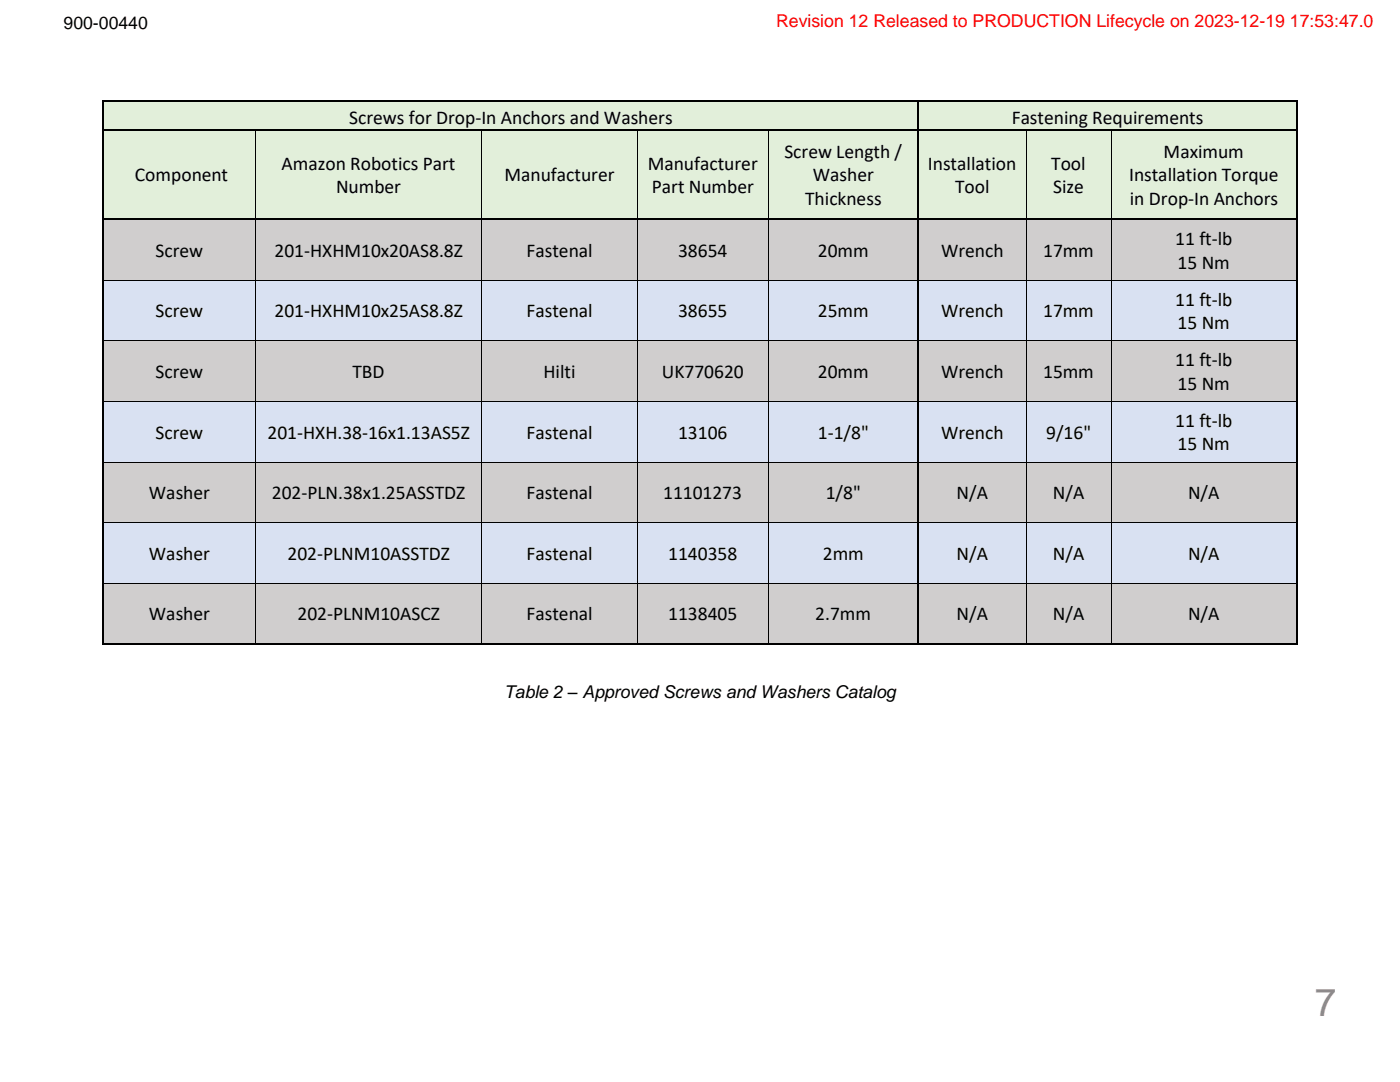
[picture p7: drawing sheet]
<svg xmlns="http://www.w3.org/2000/svg" width="279mm" height="216mm" viewBox="0 0 279 216" stroke-linecap="round" stroke-linejoin="round" font-family="sans-serif">
<defs><g id="words">
<text font-size="7.7" fill="#96858a" x="262.4" y="202.8">7</text>
<g font-size="3.9">
<text x="69.7" y="24.8">Screws for Drop-In Anchors and Washers</text>
<text x="201.9" y="24.8">Fastening Requirements</text>
<text x="56.2" y="33.8">Amazon Robotics Part</text>
<text x="129.3" y="33.8">Manufacturer</text>
<text x="156.5" y="31.5">Screw Length /</text>
<text x="185.2" y="33.8">Installation</text>
<text x="209.8" y="33.8">Tool</text>
<text x="232.2" y="31.5">Maximum</text>
<text x="26.9" y="36.2">Component</text>
<text x="67.1" y="38.6">Number</text>
<text x="100.7" y="36.2">Manufacturer</text>
<text x="130.1" y="38.6">Part Number</text>
<text x="160.7" y="40.9">Thickness</text>
<text x="162.2" y="36.2">Washer</text>
<text x="190.6" y="38.6">Tool</text>
<text x="210.2" y="38.6">Size</text>
<text x="225.3" y="36.2">Installation Torque</text>
<text x="225.5" y="40.9">in Drop-In Anchors</text>
<text x="31" y="51.2">Screw</text>
<text x="54.8" y="51.2">201-HXHM10x20AS8.8Z</text>
<text x="105.1" y="51.2">Fastenal</text>
<text x="135.3" y="51.2">38654</text>
<text x="163.2" y="51.2">20mm</text>
<text x="187.8" y="51.2">Wrench</text>
<text x="208.2" y="51.2">17mm</text>
<text x="234.5" y="48.9">11 ft-lb</text>
<text x="235" y="53.6">15 Nm</text>
<text x="31" y="63.3">Screw</text>
<text x="54.8" y="63.3">201-HXHM10x25AS8.8Z</text>
<text x="105.1" y="63.3">Fastenal</text>
<text x="135.3" y="63.3">38655</text>
<text x="163.2" y="63.3">25mm</text>
<text x="187.8" y="63.3">Wrench</text>
<text x="208.2" y="63.3">17mm</text>
<text x="234.5" y="61">11 ft-lb</text>
<text x="235" y="65.7">15 Nm</text>
<text x="31" y="75.4">Screw</text>
<text x="70.3" y="75.4">TBD</text>
<text x="108.5" y="75.4">Hilti</text>
<text x="132.1" y="75.4">UK770620</text>
<text x="163.2" y="75.4">20mm</text>
<text x="187.8" y="75.4">Wrench</text>
<text x="208.2" y="75.4">15mm</text>
<text x="234.5" y="73">11 ft-lb</text>
<text x="235" y="77.8">15 Nm</text>
<text x="31" y="87.5">Screw</text>
<text x="53.4" y="87.5">201-HXH.38-16x1.13AS5Z</text>
<text x="105.1" y="87.5">Fastenal</text>
<text x="135.3" y="87.5">13106</text>
<text x="163.2" y="87.5">1-1/8&quot;</text>
<text x="187.8" y="87.5">Wrench</text>
<text x="208.8" y="87.5">9/16&quot;</text>
<text x="234.5" y="85.1">11 ft-lb</text>
<text x="235" y="89.9">15 Nm</text>
<text x="29.7" y="99.6">Washer</text>
<text x="54.2" y="99.6">202-PLN.38x1.25ASSTDZ</text>
<text x="105.1" y="99.6">Fastenal</text>
<text x="132.4" y="99.6">11101273</text>
<text x="164.8" y="99.6">1/8&quot;</text>
<text x="190.9" y="99.6">N/A</text>
<text x="210.1" y="99.6">N/A</text>
<text x="237.1" y="99.6">N/A</text>
<text x="29.7" y="111.7">Washer</text>
<text x="57.4" y="111.7">202-PLNM10ASSTDZ</text>
<text x="105.1" y="111.7">Fastenal</text>
<text x="133.4" y="111.7">1140358</text>
<text x="164.2" y="111.7">2mm</text>
<text x="190.9" y="111.7">N/A</text>
<text x="210.1" y="111.7">N/A</text>
<text x="237.1" y="111.7">N/A</text>
<text x="29.7" y="123.8">Washer</text>
<text x="59.4" y="123.8">202-PLNM10ASCZ</text>
<text x="105.1" y="123.8">Fastenal</text>
<text x="133.4" y="123.8">1138405</text>
<text x="162.7" y="123.8">2.7mm</text>
<text x="190.9" y="123.8">N/A</text>
<text x="210.1" y="123.8">N/A</text>
<text x="237.1" y="123.8">N/A</text>
</g>
<g font-size="3.5">
<text x="12.7" y="5.8">900-00440</text>
<text x="100.6" y="139.3">Table 2 – Approved Screws and Washers Catalog</text>
</g>
<text font-size="3.5" fill="#f00" x="154.9" y="5.3">Revision 12 Released to PRODUCTION Lifecycle on 2023-12-19 17:53:47.0</text>
</g></defs>
<g fill="#e2efda">
<path d="M20.8 20.2h162.4v5.6h-162.4z" fill-rule="evenodd"/>
<path d="M22.5 21.1h158.9v4.7h-158.9z" fill-rule="evenodd"/>
<path d="M183.5 20.2h75.1v5.6h-75.1z" fill-rule="evenodd"/>
<path d="M185.2 21.1h71.7v4.7h-71.7z" fill-rule="evenodd"/>
</g>
<g fill="#000">
<path d="M20.4 19.9h.4v.3h-.4z" fill-rule="evenodd"/>
<path d="M20.4 19.9h.4v.3h-.4z" fill-rule="evenodd"/>
<path d="M183.1 19.9h.4v.3h-.4z" fill-rule="evenodd"/>
<path d="M258.6 19.9h.3v.3h-.3z" fill-rule="evenodd"/>
<path d="M258.6 19.9h.3v.3h-.3z" fill-rule="evenodd"/>
</g>
<path d="M20.6 20.2v5.6M20.8 20.1h162.3M183.3 20.2v5.6M183.5 20.1h75.1M258.8 20.2v5.6" fill="none" stroke="#000" stroke-width=".34"/>
<g fill="#e2efda">
<path d="M20.8 26.2h30.1v17.4h-30.1z" fill-rule="evenodd"/>
<path d="M22.5 32.5h26.6v4.8h-26.6z" fill-rule="evenodd"/>
<path d="M51 26.2h45.1v17.4h-45.1z" fill-rule="evenodd"/>
<path d="M52.9 30.1h41.3v4.8h-41.3z" fill-rule="evenodd"/>
<path d="M52.9 34.9h41.3v4.7h-41.3z" fill-rule="evenodd"/>
<path d="M96.2 26.2h30.9v17.4h-30.9z" fill-rule="evenodd"/>
<path d="M98.1 32.5h27.2v4.8h-27.2z" fill-rule="evenodd"/>
<path d="M127.2 26.2h26v17.4h-26z" fill-rule="evenodd"/>
<path d="M129.1 30.1h22.3v4.8h-22.3z" fill-rule="evenodd"/>
<path d="M129.1 34.9h22.3v4.7h-22.3z" fill-rule="evenodd"/>
<path d="M153.3 26.2h30v17.4h-30z" fill-rule="evenodd"/>
<path d="M155.2 27.8h26.2v4.7h-26.2z" fill-rule="evenodd"/>
<path d="M155.2 32.5h26.2v4.8h-26.2z" fill-rule="evenodd"/>
<path d="M155.2 37.3h26.2v4.7h-26.2z" fill-rule="evenodd"/>
<path d="M183.5 26.2h21.2v17.4h-21.2z" fill-rule="evenodd"/>
<path d="M185.2 30.1h17.7v4.8h-17.7z" fill-rule="evenodd"/>
<path d="M185.2 34.9h17.7v4.7h-17.7z" fill-rule="evenodd"/>
<path d="M204.8 26.2h16.8v17.4h-16.8z" fill-rule="evenodd"/>
<path d="M206.7 30.1h13.1v4.8h-13.1z" fill-rule="evenodd"/>
<path d="M206.7 34.9h13.1v4.7h-13.1z" fill-rule="evenodd"/>
<path d="M221.8 26.2h36.8v17.4h-36.8z" fill-rule="evenodd"/>
<path d="M223.6 27.8h33.3v4.7h-33.3z" fill-rule="evenodd"/>
<path d="M223.6 32.5h33.3v4.8h-33.3z" fill-rule="evenodd"/>
<path d="M223.6 37.3h33.3v4.7h-33.3z" fill-rule="evenodd"/>
</g>
<g fill="#000">
<path d="M20.4 25.8h.4v.4h-.4z" fill-rule="evenodd"/>
<path d="M50.9 25.8h.3v.4h-.3z" fill-rule="evenodd"/>
<path d="M96.1 25.8h.3v.4h-.3z" fill-rule="evenodd"/>
<path d="M127.1 25.8h.3v.4h-.3z" fill-rule="evenodd"/>
<path d="M153.2 25.8h.4v.4h-.4z" fill-rule="evenodd"/>
<path d="M183.1 25.8h.4v.4h-.4z" fill-rule="evenodd"/>
<path d="M204.7 25.8h.3v.4h-.3z" fill-rule="evenodd"/>
<path d="M221.7 25.8h.3v.4h-.3z" fill-rule="evenodd"/>
<path d="M258.6 25.8h.3v.4h-.3z" fill-rule="evenodd"/>
</g>
<path d="M20.6 26.2v17.4M20.8 26h30.1M51.2 26h44.9M96.4 26h30.7M127.4 26h25.8M153.6 26h29.5M183.3 26.2v17.4M183.5 26h21.2M205 26h16.6M222 26h36.6M258.8 26.2v17.4" fill="none" stroke="#000" stroke-width=".34"/>
<path d="M51 26.2v17.4M96.2 26.2v17.4M127.2 26.2v17.4M153.3 26.2v17.4M204.8 26.2v17.4M221.7 26.2v17.4" fill="none" stroke="#000" stroke-width=".2"/>
<g fill="#d0cece">
<path d="M20.8 44h30.1v11.9h-30.1z" fill-rule="evenodd"/>
<path d="M22.5 47.6h26.6v4.7h-26.6z" fill-rule="evenodd"/>
<path d="M51 44h45.1v11.9h-45.1z" fill-rule="evenodd"/>
<path d="M52.9 47.6h41.3v4.7h-41.3z" fill-rule="evenodd"/>
<path d="M96.2 44h30.9v11.9h-30.9z" fill-rule="evenodd"/>
<path d="M98.1 47.6h27.2v4.7h-27.2z" fill-rule="evenodd"/>
<path d="M127.2 44h26v11.9h-26z" fill-rule="evenodd"/>
<path d="M129.1 47.6h22.3v4.7h-22.3z" fill-rule="evenodd"/>
<path d="M153.3 44h30v11.9h-30z" fill-rule="evenodd"/>
<path d="M155.2 47.6h26.2v4.7h-26.2z" fill-rule="evenodd"/>
<path d="M183.5 44h21.2v11.9h-21.2z" fill-rule="evenodd"/>
<path d="M185.2 47.6h17.7v4.7h-17.7z" fill-rule="evenodd"/>
<path d="M204.8 44h16.8v11.9h-16.8z" fill-rule="evenodd"/>
<path d="M206.7 47.6h13.1v4.7h-13.1z" fill-rule="evenodd"/>
<path d="M221.8 44h36.8v11.9h-36.8z" fill-rule="evenodd"/>
<path d="M223.6 45.2h33.3v4.7h-33.3z" fill-rule="evenodd"/>
<path d="M223.6 49.9h33.3v4.8h-33.3z" fill-rule="evenodd"/>
</g>
<g fill="#000">
<path d="M20.4 43.6h.4v.3h-.4z" fill-rule="evenodd"/>
<path d="M50.9 43.6h.3v.3h-.3z" fill-rule="evenodd"/>
<path d="M96.1 43.6h.3v.3h-.3z" fill-rule="evenodd"/>
<path d="M127.1 43.6h.3v.3h-.3z" fill-rule="evenodd"/>
<path d="M153.2 43.6h.4v.3h-.4z" fill-rule="evenodd"/>
<path d="M183.1 43.6h.4v.3h-.4z" fill-rule="evenodd"/>
<path d="M204.7 43.6h.3v.3h-.3z" fill-rule="evenodd"/>
<path d="M221.7 43.6h.3v.3h-.3z" fill-rule="evenodd"/>
<path d="M258.6 43.6h.3v.3h-.3z" fill-rule="evenodd"/>
</g>
<path d="M20.6 43.9v12M20.8 43.8h30.1M51.2 43.8h44.9M96.4 43.8h30.7M127.4 43.8h25.8M153.6 43.8h29.5M183.3 43.9v12M183.5 43.8h21.2M205 43.8h16.6M222 43.8h36.6M258.8 43.9v12" fill="none" stroke="#000" stroke-width=".34"/>
<path d="M51 43.9v12M96.2 43.9v12M127.2 43.9v12M153.3 43.9v12M204.8 43.9v12M221.7 43.9v12" fill="none" stroke="#000" stroke-width=".2"/>
<g fill="#d9e1f2">
<path d="M20.8 56.1h30.1v11.9h-30.1z" fill-rule="evenodd"/>
<path d="M22.5 59.7h26.6v4.7h-26.6z" fill-rule="evenodd"/>
<path d="M51 56.1h45.1v11.9h-45.1z" fill-rule="evenodd"/>
<path d="M52.9 59.7h41.3v4.7h-41.3z" fill-rule="evenodd"/>
<path d="M96.2 56.1h30.9v11.9h-30.9z" fill-rule="evenodd"/>
<path d="M98.1 59.7h27.2v4.7h-27.2z" fill-rule="evenodd"/>
<path d="M127.2 56.1h26v11.9h-26z" fill-rule="evenodd"/>
<path d="M129.1 59.7h22.3v4.7h-22.3z" fill-rule="evenodd"/>
<path d="M153.3 56.1h30v11.9h-30z" fill-rule="evenodd"/>
<path d="M155.2 59.7h26.2v4.7h-26.2z" fill-rule="evenodd"/>
<path d="M183.5 56.1h21.2v11.9h-21.2z" fill-rule="evenodd"/>
<path d="M185.2 59.7h17.7v4.7h-17.7z" fill-rule="evenodd"/>
<path d="M204.8 56.1h16.8v11.9h-16.8z" fill-rule="evenodd"/>
<path d="M206.7 59.7h13.1v4.7h-13.1z" fill-rule="evenodd"/>
<path d="M221.8 56.1h36.8v11.9h-36.8z" fill-rule="evenodd"/>
<path d="M223.6 57.3h33.3v4.7h-33.3z" fill-rule="evenodd"/>
<path d="M223.6 62h33.3v4.8h-33.3z" fill-rule="evenodd"/>
</g>
<g fill="#000">
<path d="M20.4 55.9h.4v.2h-.4z" fill-rule="evenodd"/>
<path d="M50.9 55.9h.2v.2h-.2z" fill-rule="evenodd"/>
<path d="M96.1 55.9h.1v.2h-.1z" fill-rule="evenodd"/>
<path d="M127.1 55.9h.2v.2h-.2z" fill-rule="evenodd"/>
<path d="M153.2 55.9h.2v.2h-.2z" fill-rule="evenodd"/>
<path d="M183.1 55.9h.4v.2h-.4z" fill-rule="evenodd"/>
<path d="M204.7 55.9h.2v.2h-.2z" fill-rule="evenodd"/>
<path d="M221.7 55.9h.1v.2h-.1z" fill-rule="evenodd"/>
<path d="M258.6 55.9h.3v.2h-.3z" fill-rule="evenodd"/>
</g>
<g fill="none" stroke="#000" stroke-width=".2">
<path d="M20.8 56h30.1M51 56.1v11.9M51.1 56h45M96.2 56.1v11.9M96.2 56h30.9M127.2 56.1v11.9M127.3 56h25.9M153.3 56.1v11.9M153.4 56h29.7M183.5 56h21.2M204.8 56.1v11.9M204.9 56h16.7"/>
<path d="M221.7 56.1v11.9M221.8 56h36.8"/>
</g>
<path d="M20.6 56.1v11.9M183.3 56.1v11.9M258.8 56.1v11.9" fill="none" stroke="#000" stroke-width=".34"/>
<g fill="#d0cece">
<path d="M20.8 68.2h30.1v11.9h-30.1z" fill-rule="evenodd"/>
<path d="M22.5 71.7h26.6v4.8h-26.6z" fill-rule="evenodd"/>
<path d="M51 68.2h45.1v11.9h-45.1z" fill-rule="evenodd"/>
<path d="M52.9 71.7h41.3v4.8h-41.3z" fill-rule="evenodd"/>
<path d="M96.2 68.2h30.9v11.9h-30.9z" fill-rule="evenodd"/>
<path d="M98.1 71.7h27.2v4.8h-27.2z" fill-rule="evenodd"/>
<path d="M127.2 68.2h26v11.9h-26z" fill-rule="evenodd"/>
<path d="M129.1 71.7h22.3v4.8h-22.3z" fill-rule="evenodd"/>
<path d="M153.3 68.2h30v11.9h-30z" fill-rule="evenodd"/>
<path d="M155.2 71.7h26.2v4.8h-26.2z" fill-rule="evenodd"/>
<path d="M183.5 68.2h21.2v11.9h-21.2z" fill-rule="evenodd"/>
<path d="M185.2 71.7h17.7v4.8h-17.7z" fill-rule="evenodd"/>
<path d="M204.8 68.2h16.8v11.9h-16.8z" fill-rule="evenodd"/>
<path d="M206.7 71.7h13.1v4.8h-13.1z" fill-rule="evenodd"/>
<path d="M221.8 68.2h36.8v11.9h-36.8z" fill-rule="evenodd"/>
<path d="M223.6 69.4h33.3v4.7h-33.3z" fill-rule="evenodd"/>
<path d="M223.6 74.1h33.3v4.7h-33.3z" fill-rule="evenodd"/>
</g>
<g fill="#000">
<path d="M20.4 68h.4v.1h-.4z" fill-rule="evenodd"/>
<path d="M50.9 68h.2v.1h-.2z" fill-rule="evenodd"/>
<path d="M96.1 68h.1v.1h-.1z" fill-rule="evenodd"/>
<path d="M127.1 68h.2v.1h-.2z" fill-rule="evenodd"/>
<path d="M153.2 68h.2v.1h-.2z" fill-rule="evenodd"/>
<path d="M183.1 68h.4v.1h-.4z" fill-rule="evenodd"/>
<path d="M204.7 68h.2v.1h-.2z" fill-rule="evenodd"/>
<path d="M221.7 68h.1v.1h-.1z" fill-rule="evenodd"/>
<path d="M258.6 68h.3v.1h-.3z" fill-rule="evenodd"/>
</g>
<g fill="none" stroke="#000" stroke-width=".2">
<path d="M20.8 68h30.1M51 68.1v12M51.1 68h45M96.2 68.1v12M96.2 68h30.9M127.2 68.1v12M127.3 68h25.9M153.3 68.1v12M153.4 68h29.7M183.5 68h21.2M204.8 68.1v12M204.9 68h16.7"/>
<path d="M221.7 68.1v12M221.8 68h36.8"/>
</g>
<path d="M20.6 68.1v12M183.3 68.1v12M258.8 68.1v12" fill="none" stroke="#000" stroke-width=".34"/>
<g fill="#d9e1f2">
<path d="M20.8 80.2h30.1v11.9h-30.1z" fill-rule="evenodd"/>
<path d="M22.5 83.8h26.6v4.8h-26.6z" fill-rule="evenodd"/>
<path d="M51 80.2h45.1v11.9h-45.1z" fill-rule="evenodd"/>
<path d="M52.9 83.8h41.3v4.8h-41.3z" fill-rule="evenodd"/>
<path d="M96.2 80.2h30.9v11.9h-30.9z" fill-rule="evenodd"/>
<path d="M98.1 83.8h27.2v4.8h-27.2z" fill-rule="evenodd"/>
<path d="M127.2 80.2h26v11.9h-26z" fill-rule="evenodd"/>
<path d="M129.1 83.8h22.3v4.8h-22.3z" fill-rule="evenodd"/>
<path d="M153.3 80.2h30v11.9h-30z" fill-rule="evenodd"/>
<path d="M155.2 83.8h26.2v4.8h-26.2z" fill-rule="evenodd"/>
<path d="M183.5 80.2h21.2v11.9h-21.2z" fill-rule="evenodd"/>
<path d="M185.2 83.8h17.7v4.8h-17.7z" fill-rule="evenodd"/>
<path d="M204.8 80.2h16.8v11.9h-16.8z" fill-rule="evenodd"/>
<path d="M206.7 83.8h13.1v4.8h-13.1z" fill-rule="evenodd"/>
<path d="M221.8 80.2h36.8v11.9h-36.8z" fill-rule="evenodd"/>
<path d="M223.6 81.5h33.3v4.7h-33.3z" fill-rule="evenodd"/>
<path d="M223.6 86.2h33.3v4.7h-33.3z" fill-rule="evenodd"/>
</g>
<g fill="#000">
<path d="M20.4 80.1h.4v.1h-.4z" fill-rule="evenodd"/>
<path d="M50.9 80.1h.2v.1h-.2z" fill-rule="evenodd"/>
<path d="M96.1 80.1h.1v.1h-.1z" fill-rule="evenodd"/>
<path d="M127.1 80.1h.2v.1h-.2z" fill-rule="evenodd"/>
<path d="M153.2 80.1h.2v.1h-.2z" fill-rule="evenodd"/>
<path d="M183.1 80.1h.4v.1h-.4z" fill-rule="evenodd"/>
<path d="M204.7 80.1h.2v.1h-.2z" fill-rule="evenodd"/>
<path d="M221.7 80.1h.1v.1h-.1z" fill-rule="evenodd"/>
<path d="M258.6 80.1h.3v.1h-.3z" fill-rule="evenodd"/>
</g>
<g fill="none" stroke="#000" stroke-width=".2">
<path d="M20.8 80.2h30.1M51 80.2v11.9M51.1 80.2h45M96.2 80.2v11.9M96.2 80.2h30.9M127.2 80.2v11.9M127.3 80.2h25.9M153.3 80.2v11.9M153.4 80.2h29.7M183.5 80.2h21.2M204.8 80.2v11.9M204.9 80.2h16.7"/>
<path d="M221.7 80.2v11.9M221.8 80.2h36.8"/>
</g>
<path d="M20.6 80.2v11.9M183.3 80.2v11.9M258.8 80.2v11.9" fill="none" stroke="#000" stroke-width=".34"/>
<g fill="#d0cece">
<path d="M20.8 92.3h30.1v11.9h-30.1z" fill-rule="evenodd"/>
<path d="M22.5 95.9h26.6v4.7h-26.6z" fill-rule="evenodd"/>
<path d="M51 92.3h45.1v11.9h-45.1z" fill-rule="evenodd"/>
<path d="M52.9 95.9h41.3v4.7h-41.3z" fill-rule="evenodd"/>
<path d="M96.2 92.3h30.9v11.9h-30.9z" fill-rule="evenodd"/>
<path d="M98.1 95.9h27.2v4.7h-27.2z" fill-rule="evenodd"/>
<path d="M127.2 92.3h26v11.9h-26z" fill-rule="evenodd"/>
<path d="M129.1 95.9h22.3v4.7h-22.3z" fill-rule="evenodd"/>
<path d="M153.3 92.3h30v11.9h-30z" fill-rule="evenodd"/>
<path d="M155.2 95.9h26.2v4.7h-26.2z" fill-rule="evenodd"/>
<path d="M183.5 92.3h21.2v11.9h-21.2z" fill-rule="evenodd"/>
<path d="M185.2 95.9h17.7v4.7h-17.7z" fill-rule="evenodd"/>
<path d="M204.8 92.3h16.8v11.9h-16.8z" fill-rule="evenodd"/>
<path d="M206.7 95.9h13.1v4.7h-13.1z" fill-rule="evenodd"/>
<path d="M221.8 92.3h36.8v11.9h-36.8z" fill-rule="evenodd"/>
<path d="M223.6 95.9h33.3v4.7h-33.3z" fill-rule="evenodd"/>
</g>
<g fill="#000">
<path d="M20.4 92.1h.4v.2h-.4z" fill-rule="evenodd"/>
<path d="M50.9 92.1h.2v.2h-.2z" fill-rule="evenodd"/>
<path d="M96.1 92.1h.1v.2h-.1z" fill-rule="evenodd"/>
<path d="M127.1 92.1h.2v.2h-.2z" fill-rule="evenodd"/>
<path d="M153.2 92.1h.2v.2h-.2z" fill-rule="evenodd"/>
<path d="M183.1 92.1h.4v.2h-.4z" fill-rule="evenodd"/>
<path d="M204.7 92.1h.2v.2h-.2z" fill-rule="evenodd"/>
<path d="M221.7 92.1h.1v.2h-.1z" fill-rule="evenodd"/>
<path d="M258.6 92.1h.3v.2h-.3z" fill-rule="evenodd"/>
</g>
<g fill="none" stroke="#000" stroke-width=".2">
<path d="M20.8 92.2h30.1M51 92.3v11.9M51.1 92.2h45M96.2 92.3v11.9M96.2 92.2h30.9M127.2 92.3v11.9M127.3 92.2h25.9M153.3 92.3v11.9M153.4 92.2h29.7M183.5 92.2h21.2M204.8 92.3v11.9M204.9 92.2h16.7"/>
<path d="M221.7 92.3v11.9M221.8 92.2h36.8"/>
</g>
<path d="M20.6 92.3v11.9M183.3 92.3v11.9M258.8 92.3v11.9" fill="none" stroke="#000" stroke-width=".34"/>
<g fill="#d9e1f2">
<path d="M20.8 104.4h30.1v11.9h-30.1z" fill-rule="evenodd"/>
<path d="M22.5 108h26.6v4.7h-26.6z" fill-rule="evenodd"/>
<path d="M51 104.4h45.1v11.9h-45.1z" fill-rule="evenodd"/>
<path d="M52.9 108h41.3v4.7h-41.3z" fill-rule="evenodd"/>
<path d="M96.2 104.4h30.9v11.9h-30.9z" fill-rule="evenodd"/>
<path d="M98.1 108h27.2v4.7h-27.2z" fill-rule="evenodd"/>
<path d="M127.2 104.4h26v11.9h-26z" fill-rule="evenodd"/>
<path d="M129.1 108h22.3v4.7h-22.3z" fill-rule="evenodd"/>
<path d="M153.3 104.4h30v11.9h-30z" fill-rule="evenodd"/>
<path d="M155.2 108h26.2v4.7h-26.2z" fill-rule="evenodd"/>
<path d="M183.5 104.4h21.2v11.9h-21.2z" fill-rule="evenodd"/>
<path d="M185.2 108h17.7v4.7h-17.7z" fill-rule="evenodd"/>
<path d="M204.8 104.4h16.8v11.9h-16.8z" fill-rule="evenodd"/>
<path d="M206.7 108h13.1v4.7h-13.1z" fill-rule="evenodd"/>
<path d="M221.8 104.4h36.8v11.9h-36.8z" fill-rule="evenodd"/>
<path d="M223.6 108h33.3v4.7h-33.3z" fill-rule="evenodd"/>
</g>
<g fill="#000">
<path d="M20.4 104.2h.4v.2h-.4z" fill-rule="evenodd"/>
<path d="M50.9 104.2h.2v.2h-.2z" fill-rule="evenodd"/>
<path d="M96.1 104.2h.1v.2h-.1z" fill-rule="evenodd"/>
<path d="M127.1 104.2h.2v.2h-.2z" fill-rule="evenodd"/>
<path d="M153.2 104.2h.2v.2h-.2z" fill-rule="evenodd"/>
<path d="M183.1 104.2h.4v.2h-.4z" fill-rule="evenodd"/>
<path d="M204.7 104.2h.2v.2h-.2z" fill-rule="evenodd"/>
<path d="M221.7 104.2h.1v.2h-.1z" fill-rule="evenodd"/>
<path d="M258.6 104.2h.3v.2h-.3z" fill-rule="evenodd"/>
</g>
<g fill="none" stroke="#000" stroke-width=".2">
<path d="M20.8 104.3h30.1M51 104.4v11.9M51.1 104.3h45M96.2 104.4v11.9M96.2 104.3h30.9M127.2 104.4v11.9M127.3 104.3h25.9M153.3 104.4v11.9M153.4 104.3h29.7M183.5 104.3h21.2M204.8 104.4v11.9M204.9 104.3h16.7"/>
<path d="M221.7 104.4v11.9M221.8 104.3h36.8"/>
</g>
<path d="M20.6 104.4v11.9M183.3 104.4v11.9M258.8 104.4v11.9" fill="none" stroke="#000" stroke-width=".34"/>
<g fill="#d0cece">
<path d="M20.8 116.5h30.1v11.9h-30.1z" fill-rule="evenodd"/>
<path d="M22.5 120.1h26.6v4.7h-26.6z" fill-rule="evenodd"/>
<path d="M51 116.5h45.1v11.9h-45.1z" fill-rule="evenodd"/>
<path d="M52.9 120.1h41.3v4.7h-41.3z" fill-rule="evenodd"/>
<path d="M96.2 116.5h30.9v11.9h-30.9z" fill-rule="evenodd"/>
<path d="M98.1 120.1h27.2v4.7h-27.2z" fill-rule="evenodd"/>
<path d="M127.2 116.5h26v11.9h-26z" fill-rule="evenodd"/>
<path d="M129.1 120.1h22.3v4.7h-22.3z" fill-rule="evenodd"/>
<path d="M153.3 116.5h30v11.9h-30z" fill-rule="evenodd"/>
<path d="M155.2 120.1h26.2v4.7h-26.2z" fill-rule="evenodd"/>
<path d="M183.5 116.5h21.2v11.9h-21.2z" fill-rule="evenodd"/>
<path d="M185.2 120.1h17.7v4.7h-17.7z" fill-rule="evenodd"/>
<path d="M204.8 116.5h16.8v11.9h-16.8z" fill-rule="evenodd"/>
<path d="M206.7 120.1h13.1v4.7h-13.1z" fill-rule="evenodd"/>
<path d="M221.8 116.5h36.8v11.9h-36.8z" fill-rule="evenodd"/>
<path d="M223.6 120.1h33.3v4.7h-33.3z" fill-rule="evenodd"/>
</g>
<g fill="#000">
<path d="M20.4 116.3h.4v.2h-.4z" fill-rule="evenodd"/>
<path d="M50.9 116.3h.2v.2h-.2z" fill-rule="evenodd"/>
<path d="M96.1 116.3h.1v.2h-.1z" fill-rule="evenodd"/>
<path d="M127.1 116.3h.2v.2h-.2z" fill-rule="evenodd"/>
<path d="M153.2 116.3h.2v.2h-.2z" fill-rule="evenodd"/>
<path d="M183.1 116.3h.4v.2h-.4z" fill-rule="evenodd"/>
<path d="M204.7 116.3h.2v.2h-.2z" fill-rule="evenodd"/>
<path d="M221.7 116.3h.1v.2h-.1z" fill-rule="evenodd"/>
<path d="M258.6 116.3h.3v.2h-.3z" fill-rule="evenodd"/>
<path d="M20.4 128.4h.4v.4h-.4z" fill-rule="evenodd"/>
<path d="M20.4 128.4h.4v.4h-.4z" fill-rule="evenodd"/>
<path d="M50.9 128.4h.3v.4h-.3z" fill-rule="evenodd"/>
<path d="M96.1 128.4h.3v.4h-.3z" fill-rule="evenodd"/>
<path d="M127.1 128.4h.3v.4h-.3z" fill-rule="evenodd"/>
<path d="M153.2 128.4h.4v.4h-.4z" fill-rule="evenodd"/>
<path d="M183.1 128.4h.4v.4h-.4z" fill-rule="evenodd"/>
<path d="M204.7 128.4h.3v.4h-.3z" fill-rule="evenodd"/>
<path d="M221.7 128.4h.3v.4h-.3z" fill-rule="evenodd"/>
<path d="M258.6 128.4h.3v.4h-.3z" fill-rule="evenodd"/>
<path d="M258.6 128.4h.3v.4h-.3z" fill-rule="evenodd"/>
</g>
<g fill="none" stroke="#000" stroke-width=".2">
<path d="M20.8 116.4h30.1M51 116.5v11.9M51.1 116.4h45M96.2 116.5v11.9M96.2 116.4h30.9M127.2 116.5v11.9M127.3 116.4h25.9M153.3 116.5v11.9M153.4 116.4h29.7M183.5 116.4h21.2M204.8 116.5v11.9M204.9 116.4h16.7"/>
<path d="M221.7 116.5v11.9M221.8 116.4h36.8"/>
</g>
<path d="M20.6 116.5v11.9M183.3 116.5v11.9M258.8 116.5v11.9M20.8 128.6h30.1M51.2 128.6h44.9M96.4 128.6h30.7M127.4 128.6h25.8M153.6 128.6h29.5M183.5 128.6h21.2M205 128.6h16.6M222 128.6h36.6" fill="none" stroke="#000" stroke-width=".34"/>
<path d="M154.9 .4h119.2v4.9h-119.2z" fill="#fff"/>
<use href="#words"/>
</svg>
